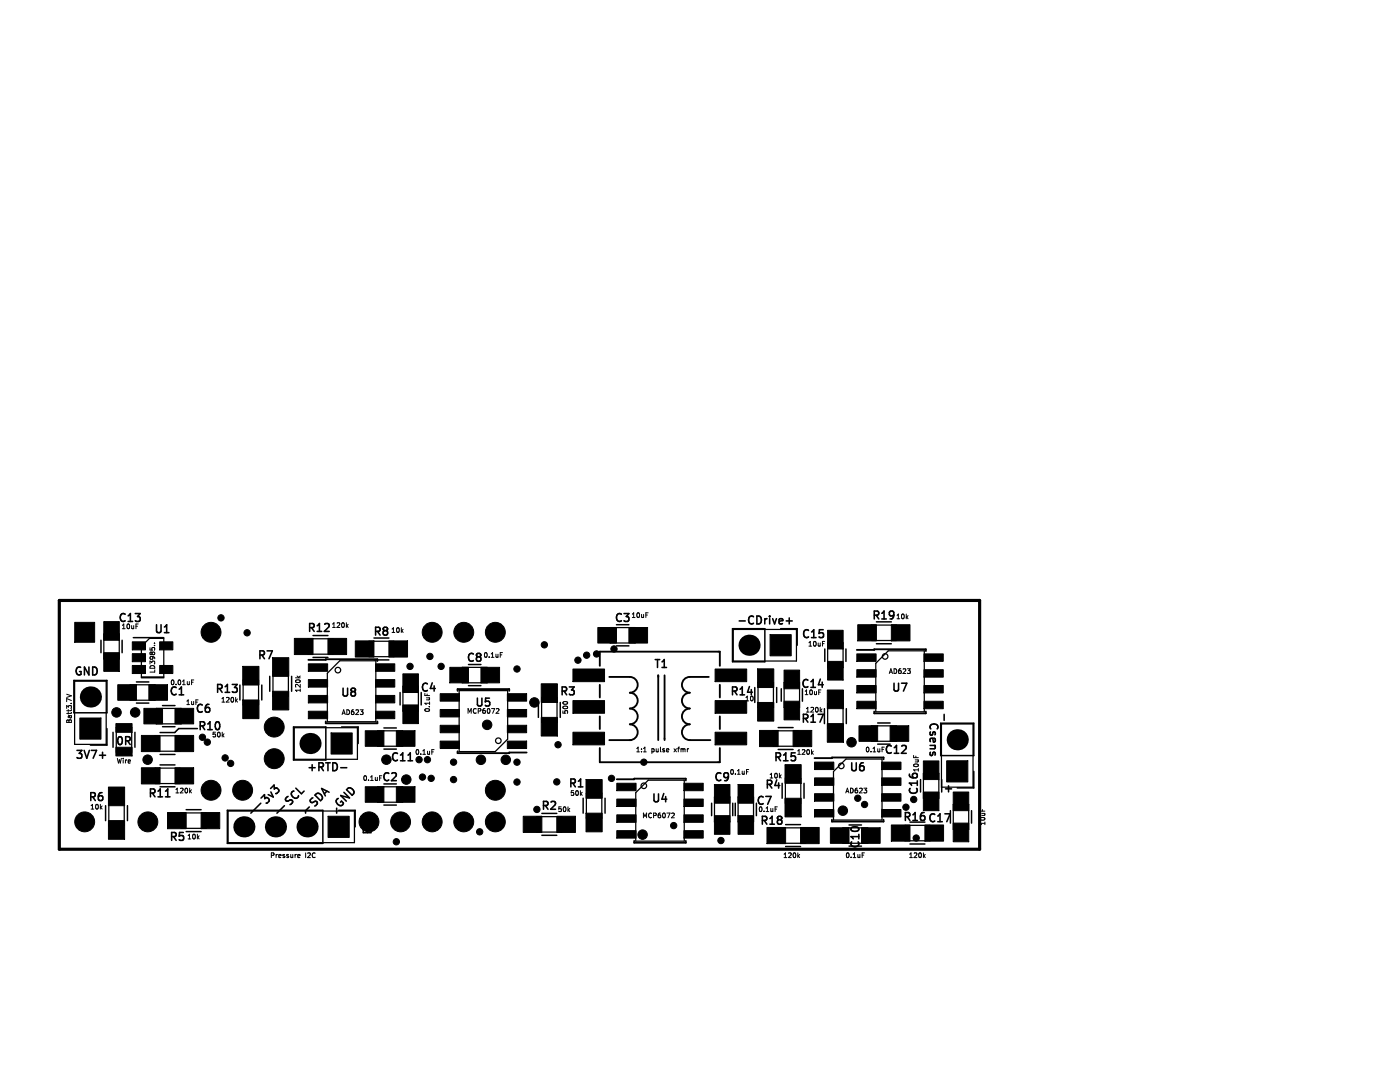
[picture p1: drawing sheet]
<svg xmlns="http://www.w3.org/2000/svg" width="279mm" height="216mm" viewBox="0 0 279 216" stroke-linecap="round" stroke-linejoin="round" font-family="sans-serif">
<g fill="none" stroke="#000" stroke-width=".32">
<path d="M16.1 133.2a.73 .73 0 0 0-.9 .7 .73 .73 0 0 0 .9 .7l.1-.6h-.3M17.7 133.1v1.6l-.9-1.6v1.6M18.5 133.1a.8 .8 0 0 1 .9 .8 .8 .8 0 0 1-.9 .8zM25 122.6a.63 .63 0 0 0-.8 0 .63 .63 0 0 0-.2 .7 .59 .59 0 0 0 .3 .6 .59 .59 0 0 0 .7 0M25.6 124h.9M25.6 122.9l.4-.5v1.6M27 122.4h1l-.6 .6 .5 .2v.7l-.2 .1-.7-.1M31.2 124.7v1.2l.3 .3h.3l.3-.3v-1.2M32.8 126.2h.9M32.8 125.1l.5-.4v1.5M35.2 137.2a.63 .63 0 0 0-.8 0 .63 .63 0 0 0-.2 .8 .59 .59 0 0 0 .3 .6 .59 .59 0 0 0 .7-.1M35.8 138.6h.9"/>
<path d="M35.8 137.5l.4-.4v1.5M43.4 137.4l.8-.1 .1-.2v-.4l-.3-.1h-.6v1.6M43.8 137.4l.5 .8M44.9 138.2h.9M44.9 137l.5-.4v1.6M46.4 136.6h.9l-.5 .6 .5 .1v.7l-.3 .2-.6-.2M51.9 130.7l.7-.1 .2-.2-.1-.4-.2-.1h-.6v1.5M52.3 130.7l.5 .7M53.3 129.9h1.1l-.7 1.5M61.8 125.2h.7l.2-.3-.1-.3-.2-.2h-.6v1.6M62.2 125.2l.5 .8M63.3 126h.9"/>
<path d="M63.3 124.9l.4-.5v1.6M64.8 124.6l.6-.2 .2 .2 .1 .3-1 1.1h1M68.5 137.3v1.3l.3 .3h.3l.3-.3v-1.3M70.3 138l-.3 .3v.3l.3 .3h.3l.3-.3v-.5l-.3-.1M70.3 138l-.3-.3 .3-.4 .5 .1 .1 .2-.3 .4M70.3 138h.3M75 126l.7-.1 .2-.2-.1-.4-.2-.1h-.6v1.5M75.3 126l.6 .7M76.8 125.8l-.3-.3 .3-.3h.3l.3 .3-.3 .3M76.8 125.8l-.3 .3v.3l.3 .3h.3l.3-.3v-.3l-.3-.3M76.8 125.8h.3M85.3 136.5a.63 .63 0 0 0-.8 0 .63 .63 0 0 0-.2 .7 .59 .59 0 0 0 .3 .6 .59 .59 0 0 0 .7 0"/>
<path d="M86.3 136.3l-.4 1.1h1M86.6 136.9v1M94.5 130.5a.63 .63 0 0 0-.8 0 .63 .63 0 0 0-.2 .8 .59 .59 0 0 0 .3 .6 .59 .59 0 0 0 .7-.1M95.3 139.3v1.3l.3 .3h.3l.3-.3v-1.3M95.4 131l-.3 .3v.3l.3 .3h.3l.3-.3v-.3l-.3-.3M95.4 131l-.3-.3 .3-.3h.3l.3 .3-.3 .3M95.4 131h.3M97.7 139.3h-.8l-.1 .8 .3-.2 .5 .1 .1 .2v.5l-.3 .2-.6-.2M112.2 137.9l.7-.1 .2-.2-.1-.4-.2-.1h-.6v1.5M112.6 137.9l.5 .7M113.6 137.1h1l-.5 .6 .4 .1v.7l-.2 .1-.7-.1M124 122.6a.63 .63 0 0 0-.8 0 .63 .63 0 0 0-.2 .7 .59 .59 0 0 0 .3 .6 .59 .59 0 0 0 .7 0"/>
<path d="M124.5 122.4h1l-.5 .6 .4 .2v.7l-.2 .1-.7-.1M130.8 131.6h.9M131.2 131.6v1.6M132.1 133.2h.9M132.1 132.1l.5-.5v1.6M146.2 137.9l.7-.1 .2-.2-.1-.4-.2-.1h-.6v1.5M146.6 137.9l.5 .7M147.5 123.9h1.2M147.7 138.6h.9M147.7 137.5l.4-.4v1.5M149.6 137l-.4 1.1h1M149.9 137.6v1"/>
<path d="M150.4 123.1a.63 .63 0 0 0-.8 0 .63 .63 0 0 0-.2 .7 .59 .59 0 0 0 .3 .6 .59 .59 0 0 0 .7-.1M151.1 122.9a.8 .8 0 0 1 .9 .8 .8 .8 0 0 1-.9 .8zM152.6 123.4v1.1M153.1 123.4l-.3 .1-.2 .2M153.6 122.9v.2M153.6 123.4v1.1M154.2 123.4l.4 1.1 .4-1.1M155.5 124l.7-.2v-.3l-.5-.1-.2 .3 .1 .7h.6M156.9 123.9h1.2M157.5 123.3v1.2M161.2 135.7a.63 .63 0 0 0-.7 0 .63 .63 0 0 0-.2 .8 .59 .59 0 0 0 .3 .6 .59 .59 0 0 0 .6-.1M161.4 125.8a.63 .63 0 0 0-.8 0 .63 .63 0 0 0-.2 .8 .59 .59 0 0 0 .3 .6 .59 .59 0 0 0 .7-.1"/>
<path d="M161.8 136l.5-.4v1.6M161.8 137.2h.9M162 127.2h.9M162 126.1l.4-.4v1.5M163.7 135.5l-.4 1.1h1M164.1 136.1v1.1M164.3 125.7h-.8v.7l.2-.1h.5l.2 .3-.1 .5-.2 .1-.6-.1M174.5 122.8l.7-.1 .2-.2-.1-.4-.2-.2h-.6v1.6M174.9 122.8l.5 .7M176 123.5h.9M176 122.4l.4-.5v1.6M178.4 122.6l-.3 .3-.5-.1-.1-.2 .1-.6 .5-.1 .2 .2a1.04 1.04 0 0 1-.4 1.4h-.3"/>
<path d="M178.4 136.3v1.3l.3 .3h.3l.3-.3v-1.3M179.9 136.3h1.1l-.7 1.6M15.4 149.7h.9l-.5 .6 .5 .2v.7l-.3 .1-.6-.1M16.8 149.7l.5 1.6 .5-1.6M18.1 159l.8-.1 .1-.2-.1-.4-.2-.1h-.6v1.5M18.2 149.7h1.1l-.7 1.6M18.5 159l.5 .7M19.9 150.7h1.2M20.4 158.2a.62 .62 0 0 0-.8 .6v.6l.2 .3h.4l.2-.1 .1-.5-.1-.3h-.5l-.3 .3M20.5 150.1v1.2M23.7 147.1l.2-.1a.84 .84 0 0 1 .5 .8 .84 .84 0 0 1-.5 .8l-.2-.2-.2-.4zM25.1 147.8l.7-.1 .2-.2-.1-.4-.2-.1h-.6v1.6"/>
<path d="M25.5 147.8l.5 .8M30 158.2h.8l.1-.3v-.3l-.3-.2h-.6v1.6M30.4 158.2l.5 .8M31.5 159h.9M31.5 157.9l.5-.5v1.6M33 159h.9M33 157.9l.5-.5v1.6M39.4 145.4h-3.7l-.8 .7M40 144.8h.7l.2-.3-.1-.3-.2-.2h-.6v1.6M40.3 144.8l.6 .8M40.4 140.7a.63 .63 0 0 0-.8 0 .63 .63 0 0 0-.2 .7 .59 .59 0 0 0 .3 .6 .59 .59 0 0 0 .7 0M41.5 145.6h.9"/>
<path d="M41.5 144.5l.4-.5v1.6M41.7 140.5a.62 .62 0 0 0-.7 .7v.6l.1 .2 .5 .1 .2-.1 .1-.6-.2-.2-.4-.1-.3 .3M43.1 144.2l.2-.2a.84 .84 0 0 1 .6 .8 .84 .84 0 0 1-.6 .8l-.2-.2-.1-.4zM52.1 159.3l.7-.7v.8l.5-.3 .4 .5-.3 .6-.3 .1M54 157.3l.7-.6v.7l.5-.2 .4 .4v.4l-.6 .3M54.1 158l.4 1-1-.4M57.5 158.9l-.5 .4v.3l.3 .3 .7-.3 .3 .2v.4l-.4 .4M58.7 157.9a.63 .63 0 0 0-.6 .5 .63 .63 0 0 0 .4 .7 .59 .59 0 0 0 .7 .2 .59 .59 0 0 0 .4-.5M59 157.3l1.2 1.1 .5-.5M61.7 153.2h1.2M62.3 152.6v1.2M62.4 159.2l-.4 .4v.4l.3 .1 .7-.2 .3 .3v.3l-.5 .3"/>
<path d="M62.9 158.7a.8 .8 0 0 1 1.2-.1 .8 .8 0 0 1-.1 1.2zM63.6 153h.8l.1-.3v-.3l-.3-.2h-.6v1.6M64 153l.5 .8M65 152.2h.9M65.3 157.9l-.6 .5M65.4 152.2v1.6M65.7 158.1l-1.5-.8 .7 1.5M66.4 152.2a.8 .8 0 0 1 .9 .8 .8 .8 0 0 1-.9 .8zM67.5 159.3a.73 .73 0 0 0-.1 1.2 .73 .73 0 0 0 1.1-.2l-.3-.4-.3 .2M68 153.2h1.2M68.6 158.1l1.1 1.1-1.7-.5 1.1 1.2M69.4 157.3a.82 .82 0 0 1 1.1 .3 .82 .82 0 0 1-.2 1.1l-1.1-1.1z"/>
<path d="M77.6 154.3a.63 .63 0 0 0-.8 0 .63 .63 0 0 0-.2 .8 .59 .59 0 0 0 .3 .6 .59 .59 0 0 0 .7-.1M78.2 154.3l.6-.1 .2 .1 .1 .3-1 1.2h1M79.3 150.4a.63 .63 0 0 0-.8 0 .63 .63 0 0 0-.1 .7 .59 .59 0 0 0 .3 .6 .59 .59 0 0 0 .6 0M79.9 151.8h.9M79.9 150.7l.5-.5v1.6M81.4 151.8h.9M81.4 150.7l.5-.5v1.6M113.9 156.3l.8-.1 .1-.2v-.4l-.3-.2h-.6v1.6M114.3 156.3l.5 .7M115.4 157h.9M115.4 155.9l.5-.5v1.6M130.5 158.4v1.3l.3 .3h.3l.3-.3v-1.3"/>
<path d="M132.5 158.3l-.4 1.2h1M132.8 158.9v1.1M143.9 154.3a.63 .63 0 0 0-.8 0 .63 .63 0 0 0-.2 .8 .59 .59 0 0 0 .3 .6 .59 .59 0 0 0 .7-.1M145.4 154.9l-.3 .3h-.3l-.3-.3 .1-.6 .5-.1 .2 .1a1.04 1.04 0 0 1-.4 1.5h-.3M152.3 159.1a.63 .63 0 0 0-.8 0 .63 .63 0 0 0-.2 .7 .59 .59 0 0 0 .3 .6 .59 .59 0 0 0 .7-.1M152.8 158.9h1.1l-.7 1.6M153.1 156.5l.8-.1 .1-.2v-.4l-.3-.1h-.6v1.6M153.5 156.5l.5 .8M154.9 151.1l.7-.1 .2-.2-.1-.4-.2-.2h-.6v1.6M155 155.6l-.4 1.1h1M155.2 151.1l.6 .7M155.4 156.2v1.1"/>
<path d="M156.4 151.8h.9M156.4 150.7l.4-.5v1.6M158.7 150.2h-.7l-.1 .8 .2-.2 .5 .1 .2 .2-.1 .6-.2 .1-.6-.1M160.3 143.4l.8-.1 .1-.2v-.4l-.3-.2h-.6v1.6M160.7 143.4l.5 .7M161.8 144.1h.9M161.8 143l.5-.5v1.6M163.3 142.5h1l-.7 1.6M170 152.2v1.3l.3 .3h.3l.3-.3v-1.3M172.3 152.2a.62 .62 0 0 0-.7 .7v.6l.1 .2 .5 .1 .2-.2 .1-.5-.2-.2-.4-.1-.3 .3M177.9 148.9a.63 .63 0 0 0-.8 0 .63 .63 0 0 0-.2 .7 .59 .59 0 0 0 .3 .6 .59 .59 0 0 0 .7 0M178.5 150.3h.9"/>
<path d="M178.5 149.2l.4-.5v1.6M180 148.9l.6-.2 .2 .2 .1 .3-1 1.1h1M181.5 154.5a.62 .62 0 0 0 .7 .7h.6l.2-.1 .1-.5-.2-.2-.5-.1-.2 .2-.1 .4 .3 .3M181.6 157.3a.63 .63 0 0 0 0 .8 .63 .63 0 0 0 .8 .2 .59 .59 0 0 0 .6-.3 .59 .59 0 0 0-.1-.7M183.1 155.8v.9M183.1 156.3h-1.6l.4 .4M185.6 148.7h1.1M185.7 146v.6h.4v-.3l.3-.3 .3 .3-.1 .3M185.7 150.1v.6h.4v-.4l.3-.2 .3 .2-.1 .4M185.8 145.4a.63 .63 0 0 1 0-.7 .63 .63 0 0 1 .7-.2 .59 .59 0 0 1 .6 .3 .59 .59 0 0 1-.1 .6M186.1 147.3l.2 .8 .3-.1 .1-.5-.3-.2-.7 .1v.6M186.5 148.7l.2 .3-.1 .3-1 .1"/>
<path d="M188.4 142.5v1.2M188.7 157.4h1.2M189.3 156.8v1.2M34.3 166.9h.7l.2-.3-.1-.3-.2-.2h-.6v1.6M34.6 166.9l.6 .8M36.6 166.1h-.8v.8l.2-.2 .5 .1 .2 .2-.1 .5-.2 .2-.6-.2M52 160.3l-1.9 2M56.8 160.8l-1.5 1.5M61.7 161l-.7 .8v.5M67.2 161.3v1M72.5 164.7v-1l.6 .6 .2-.5h.6l.2 .2-.2 .7M73.3 166.2v-.8l-.3-.1h-.3l-.2 .3v.6h1.6"/>
<path d="M108.5 160.7h.7l.2-.3-.1-.3-.2-.2h-.6v1.6M108.8 160.7l.6 .8M110 160.1l.6-.2 .2 .2 .1 .3-1 1.1h1M152.1 163.7l.8-.1 .1-.2v-.4l-.3-.1h-.6v1.6M152.5 163.7l.5 .8M153.6 163.3l.5-.4v1.6M153.6 164.5h.9M155.4 163.6l-.3-.3 .3-.4 .5 .1 .1 .2-.3 .4M155.4 163.6l-.3 .3v.3l.3 .3h.3l.3-.3v-.5l-.3-.1M155.4 163.6h.3M169.9 165.2a.93 .93 0 0 1 1.5 .3 .89 .89 0 0 1-1.6-.1zM170 168a.63 .63 0 0 0 0 .8 .63 .63 0 0 0 .7 .2 .59 .59 0 0 0 .6-.3 .59 .59 0 0 0-.1-.7"/>
<path d="M171.4 166.5v.9M171.4 166.9h-1.6l.5 .5M180.7 163l.7-.1 .2-.2-.1-.4-.2-.2h-.6v1.6M181.1 163l.5 .7M182.2 163.7h.9M182.2 162.6l.4-.5v1.6M184.4 162.1a.62 .62 0 0 0-.7 .7v.6l.1 .2 .5 .1 .2-.1 .1-.6-.2-.2-.4-.1-.3 .3M186.6 162.5a.63 .63 0 0 0-.8 0 .63 .63 0 0 0-.2 .8 .59 .59 0 0 0 .3 .6 .59 .59 0 0 0 .7-.1M187.2 164h.9M187.2 162.8l.4-.4v1.6M188.6 162.4h1l-.6 1.6"/>
</g>
<g fill="none" stroke="#000" stroke-width=".25">
<path d="M14.9 135.9h6.3v12.6h-6.3zM20.7 126.5h3.1v5h-3.1zM26 136.6h4.9v3.1h-4.9zM28.2 129l1.6-1.6h2.9v7.7h-4.5zM48.5 135.7h3.1v5h-3.1zM54.5 134h3.1v4.9h-3.1zM61.5 127.5h4.9v3h-4.9zM65.3 134.3l2.5-2.4h7.2v12.1h-9.7zM73.6 128h5v3h-5zM80.4 136.9h3.1v5h-3.1zM91.6 137.8h9.7v9.7l-2.5 2.5h-7.2zM92.3 133.2h4.9v3h-4.9z"/>
<path d="M108.1 139.2h3.1v4.9h-3.1zM121.8 125.2h5v3.1h-5zM146.3 125.6h12.6v6.3h-12.6zM151.3 136.2h3.1v5h-3.1zM156.5 136.2h3.1v5h-3.1zM165.2 128.3h3.1v4.9h-3.1zM173.9 124.7h5v3.1h-5zM174.8 132.3l2.5-2.4h7.2v12.1h-9.7zM21.7 159.8h3.1v4.9h-3.1zM23.2 145.1h3.1v5h-3.1zM30.9 146.8h5v3.1h-5zM30.9 153.3h5v3.1h-5z"/>
<path d="M31.2 141.4h5v3h-5zM58.7 145.2h12.6v6.3h-12.6zM75.4 145.8h4.9v3.1h-4.9zM75.4 157h4.9v3.1h-4.9zM117 158.3h3.1v5h-3.1zM129.4 155.7h7.2v12.1h-9.7v-9.6zM142.6 159h3.1v5h-3.1zM147.3 159h3.1v5h-3.1zM154.3 145.8h5v3.1h-5zM156.7 155.3h3.1v5h-3.1zM165.2 140.4h3.1v5h-3.1zM166.3 153.9l2.5-2.4h7.2v12.1h-9.7z"/>
<path d="M173.9 144.8h5v3.1h-5zM184.3 154.3h3.1v5h-3.1zM187.9 144.5h6.3v12.6h-6.3zM36.2 162.2h4.9v3.1h-4.9zM45.5 161.8h25.2v6.3h-25.2zM107.1 163h5v3h-5zM155.8 165.2h5v3.1h-5zM168.2 165.2h5v3.1h-5zM180.6 164.7h5v3.1h-5zM190.2 160.5h3.1v5h-3.1z"/>
<circle cx="67.4" cy="133.7" r=".56"/>
<circle cx="176.6" cy="131" r=".56"/>
<circle cx="99.5" cy="147.8" r=".56"/>
<circle cx="128.5" cy="156.8" r=".56"/>
<circle cx="167.9" cy="152.8" r=".56"/>
</g>
<path d="M11.8 119.8h183.7v49.7h-183.7z" fill="none" stroke="#000" stroke-width=".63"/>
<g fill="#000" stroke="#000" stroke-width=".2">
<path d="M14.9 124.2h4v4h-4z" fill-rule="evenodd"/>
<path d="M20.7 130.2h3.1v3.8h-3.1z" fill-rule="evenodd"/>
<path d="M20.7 124h3.1v3.8h-3.1z" fill-rule="evenodd"/>
<path d="M26.4 132.8h2.6v1.6h-2.6z" fill-rule="evenodd"/>
<path d="M26.4 130.4h2.6v1.6h-2.6z" fill-rule="evenodd"/>
<path d="M26.4 128.1h2.6v1.6h-2.6z" fill-rule="evenodd"/>
<path d="M23.5 136.6h3.7v3.1h-3.7z" fill-rule="evenodd"/>
<path d="M31.9 128.1h2.6v1.6h-2.6z" fill-rule="evenodd"/>
<path d="M31.9 132.8h2.6v1.6h-2.6z" fill-rule="evenodd"/>
<path d="M29.7 136.6h3.7v3.1h-3.7z" fill-rule="evenodd"/>
<path d="M48.4 133h3.3v3.7h-3.3z" fill-rule="evenodd"/>
<path d="M48.4 139.7h3.3v3.7h-3.3z" fill-rule="evenodd"/>
<path d="M54.4 131.2h3.2v3.8h-3.2z" fill-rule="evenodd"/>
<path d="M54.4 137.9h3.2v3.8h-3.2z" fill-rule="evenodd"/>
<path d="M61.5 132.5h3.9v1.4h-3.9z" fill-rule="evenodd"/>
<path d="M61.5 135.6h3.9v1.5h-3.9z" fill-rule="evenodd"/>
<path d="M58.7 127.4h3.8v3.2h-3.8z" fill-rule="evenodd"/>
<path d="M65.4 127.4h3.8v3.2h-3.8z" fill-rule="evenodd"/>
<path d="M70.9 127.9h3.7v3.2h-3.7z" fill-rule="evenodd"/>
<path d="M74.9 135.6h3.9v1.5h-3.9z" fill-rule="evenodd"/>
<path d="M74.9 132.5h3.9v1.4h-3.9z" fill-rule="evenodd"/>
<path d="M77.6 127.9h3.7v3.2h-3.7z" fill-rule="evenodd"/>
<path d="M80.4 134.5h3.1v3.7h-3.1z" fill-rule="evenodd"/>
<path d="M89.8 133.2h3.7v3.1h-3.7z" fill-rule="evenodd"/>
<path d="M87.8 138.4h3.9v1.5h-3.9z" fill-rule="evenodd"/>
<path d="M96 133.2h3.7v3.1h-3.7z" fill-rule="evenodd"/>
<path d="M101.3 138.4h3.8v1.5h-3.8z" fill-rule="evenodd"/>
<path d="M114.3 133.5h6.3v2.5h-6.3z" fill-rule="evenodd"/>
<path d="M119.3 125.2h3.7v3.1h-3.7z" fill-rule="evenodd"/>
<path d="M125.5 125.2h3.7v3.1h-3.7z" fill-rule="evenodd"/>
<path d="M142.7 133.5h6.3v2.5h-6.3z" fill-rule="evenodd"/>
<path d="M151.2 133.5h3.2v3.7h-3.2z" fill-rule="evenodd"/>
<path d="M153.7 126.6h4.2v4.3h-4.2z" fill-rule="evenodd"/>
<path d="M156.5 133.7h3.1v3.7h-3.1z" fill-rule="evenodd"/>
<path d="M165.2 132h3.1v3.7h-3.1z" fill-rule="evenodd"/>
<path d="M165.2 125.8h3.1v3.7h-3.1z" fill-rule="evenodd"/>
<path d="M171 130.5h3.8v1.5h-3.8z" fill-rule="evenodd"/>
<path d="M171 133.6h3.8v1.5h-3.8z" fill-rule="evenodd"/>
<path d="M171 136.8h3.8v1.5h-3.8z" fill-rule="evenodd"/>
<path d="M171.2 124.7h3.7v3.2h-3.7z" fill-rule="evenodd"/>
<path d="M177.9 124.7h3.7v3.2h-3.7z" fill-rule="evenodd"/>
<path d="M184.4 136.8h3.8v1.5h-3.8z" fill-rule="evenodd"/>
<path d="M184.4 133.6h3.8v1.5h-3.8z" fill-rule="evenodd"/>
<path d="M184.4 130.5h3.8v1.5h-3.8z" fill-rule="evenodd"/>
<path d="M15.9 143.3h4.3v4.2h-4.3z" fill-rule="evenodd"/>
<path d="M23.1 149.1h3.3v1.7h-3.3z" fill-rule="evenodd"/>
<path d="M23.1 144.4h3.3v1.7h-3.3z" fill-rule="evenodd"/>
<path d="M28.2 146.7h3.7v3.3h-3.7z" fill-rule="evenodd"/>
<path d="M28.2 153.2h3.7v3.2h-3.7z" fill-rule="evenodd"/>
<path d="M28.7 141.3h3.7v3.1h-3.7z" fill-rule="evenodd"/>
<path d="M34.9 146.7h3.7v3.3h-3.7z" fill-rule="evenodd"/>
<path d="M34.9 141.3h3.7v3.1h-3.7z" fill-rule="evenodd"/>
<path d="M34.9 153.2h3.7v3.2h-3.7z" fill-rule="evenodd"/>
<path d="M61.5 138.8h3.9v1.5h-3.9z" fill-rule="evenodd"/>
<path d="M61.5 141.9h3.9v1.5h-3.9z" fill-rule="evenodd"/>
<path d="M66.1 146.2h4.2v4.3h-4.2z" fill-rule="evenodd"/>
<path d="M74.9 141.9h3.9v1.5h-3.9z" fill-rule="evenodd"/>
<path d="M74.9 138.8h3.9v1.5h-3.9z" fill-rule="evenodd"/>
<path d="M72.9 157h3.7v3.1h-3.7z" fill-rule="evenodd"/>
<path d="M72.9 145.8h3.7v3.1h-3.7z" fill-rule="evenodd"/>
<path d="M79.1 157h3.7v3.1h-3.7z" fill-rule="evenodd"/>
<path d="M79.1 145.8h3.7v3.1h-3.7z" fill-rule="evenodd"/>
<path d="M80.4 140.7h3.1v3.7h-3.1z" fill-rule="evenodd"/>
<path d="M87.8 141.6h3.9v1.5h-3.9z" fill-rule="evenodd"/>
<path d="M87.8 144.7h3.9v1.5h-3.9z" fill-rule="evenodd"/>
<path d="M87.8 147.9h3.9v1.5h-3.9z" fill-rule="evenodd"/>
<path d="M101.3 147.9h3.8v1.5h-3.8z" fill-rule="evenodd"/>
<path d="M101.3 144.7h3.8v1.5h-3.8z" fill-rule="evenodd"/>
<path d="M101.3 141.6h3.8v1.5h-3.8z" fill-rule="evenodd"/>
<path d="M108 143.1h3.2v3.8h-3.2z" fill-rule="evenodd"/>
<path d="M108 136.4h3.2v3.8h-3.2z" fill-rule="evenodd"/>
<path d="M114.3 139.8h6.3v2.5h-6.3z" fill-rule="evenodd"/>
<path d="M114.3 146.1h6.3v2.5h-6.3z" fill-rule="evenodd"/>
<path d="M117 155.6h3.2v3.7h-3.2z" fill-rule="evenodd"/>
<path d="M123.1 156.3h3.8v1.5h-3.8z" fill-rule="evenodd"/>
<path d="M136.5 156.3h3.8v1.5h-3.8z" fill-rule="evenodd"/>
<path d="M142.6 156.5h3.1v3.8h-3.1z" fill-rule="evenodd"/>
<path d="M142.7 139.8h6.3v2.5h-6.3z" fill-rule="evenodd"/>
<path d="M142.7 146.1h6.3v2.5h-6.3z" fill-rule="evenodd"/>
<path d="M147.3 156.5h3.1v3.8h-3.1z" fill-rule="evenodd"/>
<path d="M151.2 140.2h3.2v3.7h-3.2z" fill-rule="evenodd"/>
<path d="M151.6 145.8h3.7v3.2h-3.7z" fill-rule="evenodd"/>
<path d="M156.5 139.9h3.1v3.7h-3.1z" fill-rule="evenodd"/>
<path d="M156.7 152.6h3.2v3.7h-3.2z" fill-rule="evenodd"/>
<path d="M158.3 145.8h3.7v3.2h-3.7z" fill-rule="evenodd"/>
<path d="M162.6 152.1h3.8v1.5h-3.8z" fill-rule="evenodd"/>
<path d="M162.6 155.2h3.8v1.5h-3.8z" fill-rule="evenodd"/>
<path d="M162.6 158.4h3.8v1.5h-3.8z" fill-rule="evenodd"/>
<path d="M165.1 144.4h3.2v3.7h-3.2z" fill-rule="evenodd"/>
<path d="M165.1 137.7h3.2v3.7h-3.2z" fill-rule="evenodd"/>
<path d="M171 139.9h3.8v1.5h-3.8z" fill-rule="evenodd"/>
<path d="M171.4 144.8h3.8v3.1h-3.8z" fill-rule="evenodd"/>
<path d="M176 158.4h3.8v1.5h-3.8z" fill-rule="evenodd"/>
<path d="M176 155.2h3.8v1.5h-3.8z" fill-rule="evenodd"/>
<path d="M176 152.1h3.8v1.5h-3.8z" fill-rule="evenodd"/>
<path d="M177.6 144.8h3.8v3.1h-3.8z" fill-rule="evenodd"/>
<path d="M184.4 139.9h3.8v1.5h-3.8z" fill-rule="evenodd"/>
<path d="M184.3 151.8h3.1v3.8h-3.1z" fill-rule="evenodd"/>
<path d="M188.9 151.8h4.2v4.2h-4.2z" fill-rule="evenodd"/>
<path d="M21.6 163.7h3.3v3.8h-3.3z" fill-rule="evenodd"/>
<path d="M21.6 157h3.3v3.8h-3.3z" fill-rule="evenodd"/>
<path d="M33.4 162.1h3.8v3.3h-3.8z" fill-rule="evenodd"/>
<path d="M40.1 162.1h3.8v3.3h-3.8z" fill-rule="evenodd"/>
<path d="M65.5 162.9h4.2v4.2h-4.2z" fill-rule="evenodd"/>
<path d="M104.4 162.9h3.7v3.2h-3.7z" fill-rule="evenodd"/>
<path d="M111.1 162.9h3.7v3.2h-3.7z" fill-rule="evenodd"/>
<path d="M117 162.3h3.2v3.7h-3.2z" fill-rule="evenodd"/>
<path d="M123.1 159.4h3.8v1.5h-3.8z" fill-rule="evenodd"/>
<path d="M123.1 162.6h3.8v1.5h-3.8z" fill-rule="evenodd"/>
<path d="M123.1 165.7h3.8v1.5h-3.8z" fill-rule="evenodd"/>
<path d="M136.5 165.7h3.8v1.5h-3.8z" fill-rule="evenodd"/>
<path d="M136.5 162.6h3.8v1.5h-3.8z" fill-rule="evenodd"/>
<path d="M136.5 159.4h3.8v1.5h-3.8z" fill-rule="evenodd"/>
<path d="M142.6 162.8h3.1v3.7h-3.1z" fill-rule="evenodd"/>
<path d="M147.3 162.8h3.1v3.7h-3.1z" fill-rule="evenodd"/>
<path d="M153.1 165.1h3.7v3.2h-3.7z" fill-rule="evenodd"/>
<path d="M159.8 165.1h3.7v3.2h-3.7z" fill-rule="evenodd"/>
<path d="M156.7 159.3h3.2v3.7h-3.2z" fill-rule="evenodd"/>
<path d="M162.6 161.5h3.8v1.5h-3.8z" fill-rule="evenodd"/>
<path d="M165.7 165.2h3.7v3.1h-3.7z" fill-rule="evenodd"/>
<path d="M171.9 165.2h3.8v3.1h-3.8z" fill-rule="evenodd"/>
<path d="M176 161.5h3.8v1.5h-3.8z" fill-rule="evenodd"/>
<path d="M177.9 164.6h3.7v3.2h-3.7z" fill-rule="evenodd"/>
<path d="M184.6 164.6h3.7v3.2h-3.7z" fill-rule="evenodd"/>
<path d="M184.3 158h3.1v3.8h-3.1z" fill-rule="evenodd"/>
<path d="M190.2 164.2h3.1v3.8h-3.1z" fill-rule="evenodd"/>
<path d="M190.2 158h3.1v3.8h-3.1z" fill-rule="evenodd"/>
<circle cx="42.1" cy="126.2" r="1.99"/>
<circle cx="44.1" cy="123.3" r=".63"/>
<circle cx="49.3" cy="126.3" r=".63"/>
<circle cx="81.8" cy="133" r=".63"/>
<circle cx="85.8" cy="131" r=".63"/>
<circle cx="86.2" cy="126.2" r="1.99"/>
<circle cx="88" cy="133" r=".63"/>
<circle cx="92.6" cy="126.2" r="1.99"/>
<circle cx="98.9" cy="126.2" r="1.99"/>
<circle cx="103.2" cy="133.5" r=".63"/>
<circle cx="108.6" cy="128.7" r=".63"/>
<circle cx="115.3" cy="131.7" r=".63"/>
<circle cx="117.1" cy="130.7" r=".63"/>
<circle cx="119.1" cy="130.5" r=".63"/>
<circle cx="122.5" cy="129.5" r=".63"/>
<circle cx="23.3" cy="142.2" r=".95"/>
<circle cx="27" cy="142.2" r=".95"/>
<circle cx="29.5" cy="151.6" r=".95"/>
<circle cx="40.4" cy="147.1" r=".63"/>
<circle cx="41.4" cy="148.1" r=".63"/>
<circle cx="42.1" cy="157.7" r="1.99"/>
<circle cx="44.9" cy="151.2" r=".63"/>
<circle cx="46" cy="152.3" r=".63"/>
<circle cx="48.4" cy="157.7" r="1.99"/>
<circle cx="54.7" cy="145.1" r="1.99"/>
<circle cx="54.7" cy="151.4" r="1.99"/>
<circle cx="77.1" cy="151.6" r=".95"/>
<circle cx="81.1" cy="155.6" r=".95"/>
<circle cx="83.6" cy="151.6" r=".63"/>
<circle cx="84.3" cy="155.1" r=".63"/>
<circle cx="85.3" cy="151.6" r=".63"/>
<circle cx="86" cy="155.3" r=".63"/>
<circle cx="90.5" cy="155.6" r=".63"/>
<circle cx="90.5" cy="152.1" r=".63"/>
<circle cx="96" cy="151.6" r=".95"/>
<circle cx="97.2" cy="144.6" r=".95"/>
<circle cx="98.9" cy="157.7" r="1.99"/>
<circle cx="100.9" cy="151.6" r=".95"/>
<circle cx="103.2" cy="156.1" r=".63"/>
<circle cx="103.2" cy="152.1" r=".63"/>
<circle cx="106.7" cy="140.2" r=".95"/>
<circle cx="111.1" cy="156" r=".63"/>
<circle cx="111.4" cy="148.6" r=".63"/>
<circle cx="122" cy="155.3" r=".63"/>
<circle cx="128.5" cy="152.1" r=".63"/>
<circle cx="169.9" cy="148.1" r=".95"/>
<circle cx="171.2" cy="159.3" r=".63"/>
<circle cx="182.4" cy="159.5" r=".63"/>
<circle cx="16.9" cy="164" r="1.99"/>
<circle cx="29.5" cy="164" r="1.99"/>
<circle cx="73.6" cy="164" r="1.99"/>
<circle cx="79.1" cy="168" r=".63"/>
<circle cx="79.9" cy="164" r="1.99"/>
<circle cx="86.2" cy="164" r="1.99"/>
<circle cx="92.6" cy="164" r="1.99"/>
<circle cx="95.7" cy="166" r=".63"/>
<circle cx="98.9" cy="164" r="1.99"/>
<circle cx="107.1" cy="161.5" r=".63"/>
<circle cx="128.2" cy="166.5" r=".95"/>
<circle cx="134.4" cy="164.7" r=".63"/>
<circle cx="143.9" cy="167.7" r=".63"/>
<circle cx="168.2" cy="161.8" r=".95"/>
<circle cx="172.5" cy="160.5" r=".63"/>
<circle cx="180.8" cy="161.1" r=".63"/>
<circle cx="182.8" cy="167.2" r=".63"/>
</g>
<g fill="none" stroke="#000" stroke-width=".2">
<path d="M13.3 138.5l1 .3-1 .4M14.3 139.8l-1-.4v.6M24.4 125.5h.6M24.4 124.8l.3-.3v1M25.4 124.6l.2-.1a.46 .46 0 0 1 .3 .5 .46 .46 0 0 1-.4 .4l-.2-.3zM26.3 124.8v.6h.4M26.7 124.8v.7M27.1 125h.3M27.6 124.5h-.5v1M29.9 129.3v.4h.5l-.1-.4h.5v.4M29.9 132.5v-.6l.4 .3 .1-.2h.4v.5M30 133a.51 .51 0 0 1 .6-.2 .51 .51 0 0 1 .3 .5h-1z"/>
<path d="M30.1 130.1l-.2 .2 .2 .3M30.1 130.6h.1M30.1 130.1h.1M30.2 130.1l.1 .2M30.3 130.3l.2-.2 .4 .2-.2 .3-.4-.1M30.3 131l.2 .2v.3h-.5l-.1-.3 .2-.2 .6 .1 .2 .4M30.3 130.5l-.1 .1M30.3 130.3v.2M30.8 128.8h.1M30.8 128.4h.1M30.9 133.7v.4h-1M34.3 135.8l.1-.1a.46 .46 0 0 1 .3 .5 .46 .46 0 0 1-.4 .4l-.1-.3z"/>
<path d="M35.1 136.5v.1M35.6 135.8l.2-.1a.46 .46 0 0 1 .3 .5 .46 .46 0 0 1-.4 .4l-.2-.3zM36.4 136.6h.6M36.4 135.9l.3-.2v.9M37.3 139.9l.3-.3v1M37.4 136v.6l.4-.1M37.8 136v.6M38.2 136.1h.3M38.2 140l.1 .6 .3-.1M38.6 140v.6M38.7 135.7h-.5v.9M39.5 139.6h-.4v1"/>
<path d="M44.3 139.4l.3-.2v.9M45.2 139.2h.3l.2 .2-.6 .7h.6M46.2 139.2h.1a.46 .46 0 0 1 .3 .4 .46 .46 0 0 1-.4 .5l-.1-.4zM47 139.2v.9M47.1 139.7l.3 .4M47.4 139.5l-.4 .3M59 135.3h.9M59.1 135.7a.45 .45 0 0 1 .5-.1 .45 .45 0 0 1 .3 .5 .46 .46 0 0 1-.6 .2 .46 .46 0 0 1-.3-.5zM59.3 134.9l.3 .4M59.9 136.6v.5l-.7-.5-.2 .1 .1 .4M59.9 137.5v.5M59.9 137.7h-.9l.2 .3"/>
<path d="M59.9 134.9l-.3 .3M66.4 125.2h.5M66.4 124.5l.2-.2v.9M67.3 124.4l.3-.1 .2 .2-.6 .7h.6M68.3 124.4l.1-.1a.46 .46 0 0 1 .3 .4 .46 .46 0 0 1-.4 .5l-.1-.4zM69.1 124.3v.9M69.2 124.8l.3 .4M69.5 124.6l-.4 .3M78.2 126.2h.6M78.2 125.5l.3-.2v.9M79.2 125.3h.2a.46 .46 0 0 1 .3 .4 .46 .46 0 0 1-.4 .5l-.2-.4zM80.1 125.3v.9"/>
<path d="M80.2 125.8l.3 .4M80.5 125.6l-.4 .3M84.8 138.3v.5h.9M85.1 139.2h.6M85.2 138.5v.3M85.6 139.2l.1 .4h-.6M96.8 130.3l.1-.1a.46 .46 0 0 1 .3 .5 .46 .46 0 0 1-.4 .4l-.1-.3zM97.6 131.1v.1M98 131.2h.6M98 130.5l.3-.3v1M99 130.5v.6h.4M99.4 130.5v.7"/>
<path d="M99.8 130.7h.3M100.3 130.2h-.5v1M126.2 123.2h.5M126.2 122.5l.3-.2v.9M127.2 122.4l.1-.1a.46 .46 0 0 1 .4 .5 .46 .46 0 0 1-.5 .4l-.1-.3zM128 122.6l.1 .6 .3-.1M128.4 122.6v.6M128.9 122.7h.3M129.3 122.3h-.4v.9M148.9 139.9h.5M148.9 139.2l.2-.3v1M149.9 139l.1-.1a.46 .46 0 0 1 .3 .5 .46 .46 0 0 1-.4 .4l-.1-.3z"/>
<path d="M160.7 138.6h.5M160.7 137.9l.3-.2v.9M161.4 128.9h.6M161.4 128.3l.3-.3v.9M161.7 137.8l.1-.1a.46 .46 0 0 1 .4 .5 .46 .46 0 0 1-.5 .4l-.1-.4zM162.4 128.1l.2-.1a.46 .46 0 0 1 .3 .5 .46 .46 0 0 1-.4 .4l-.2-.3zM162.5 138l.1 .6 .3-.1M162.9 138v.6M163.3 128.3v.6l.4-.1M163.4 138.1h.3M163.7 128.3v.6M163.8 137.7h-.4v.9"/>
<path d="M164.1 128.4h.4M164.6 128h-.5v.9M177.5 134.4l.3-1 .3 1M177.6 134.1h.4M178.4 133.4a.48 .48 0 0 1 .6 .5 .48 .48 0 0 1-.6 .5zM179 123.5h.6M179 122.8l.3-.3v1M179.8 133.4l-.4 .3-.1 .5 .2 .2 .3-.1v-.5h-.3l-.2 .2M180 122.6l.1-.1a.46 .46 0 0 1 .4 .5 .46 .46 0 0 1-.4 .4l-.2-.3zM180.2 133.5l.4-.1 .2 .3-.6 .7h.6M180.9 122.5v1M181 123.1l.2 .4"/>
<path d="M181.1 133.4h.6l-.3 .4 .2 .1v.4h-.5M181.2 122.8l-.3 .4M13.3 141.4v-.6l.4 .3 .1-.3h.4v.6M13.3 143.7h.3l.2 .1 .3-.2 .2 .2v.4h-1zM13.6 141.6v.3M13.6 142.1v.4M13.8 143.8v.4M13.8 142.8l.2 .5 .3-.2-.1-.3M14.2 140.4h.1M14.3 142.1l-.2 .3h-.8M14.3 141.6l-.2 .2h-.8M14.3 142.8h-.6v.4"/>
<path d="M23.4 151.3l.2 1 .2-.7 .2 .7 .2-1M24.6 151.3v.1M24.6 151.6v.7M25 151.6v.7M25.3 151.6l-.3 .2M25.6 151.9h.4v-.2l-.3-.1-.1 .2v.4h.4M35.1 158.2h.5M35.1 157.5l.3-.2v.9M36 157.4l.4-.1 .1 .2-.5 .7h.5M37 157.4l.1-.1a.46 .46 0 0 1 .4 .5 .46 .46 0 0 1-.5 .4l-.1-.3zM37.3 140.6h.5M37.9 157.3v.9"/>
<path d="M37.9 157.9l.3 .3M38.2 157.6l-.3 .3M39.1 140.1h.3M43 146.1h-.5v.5l.5-.1v.5h-.5M43.5 146.2l.1-.1a.46 .46 0 0 1 .4 .5 .46 .46 0 0 1-.5 .4l-.1-.3zM44.3 140.1h.5M44.3 146.1v.9M44.4 146.7l.3 .3M44.7 146.4l-.4 .4M68.3 142.6l.3-1 .3 1M68.4 142.3h.4M69.2 141.6a.48 .48 0 0 1 .6 .5 .48 .48 0 0 1-.6 .5z"/>
<path d="M70.6 141.6l-.4 .3-.1 .5 .2 .2 .3-.1v-.5h-.3l-.2 .2M71 141.7l.4-.1 .2 .3-.6 .7h.6M71.9 141.6h.6l-.4 .4 .3 .1v.4h-.5M72.7 154.9l.1-.1a.46 .46 0 0 1 .4 .5 .46 .46 0 0 1-.5 .4l-.1-.3zM73.6 155.6v.1M74 155.7h.5M74 155.1l.2-.3v.9M74.9 155.1v.6l.4-.1M75.3 155.1v.6M75.8 155.2h.3M76.2 154.8h-.4v.9M83.1 149.7l.2-.1a.46 .46 0 0 1 .3 .5 .46 .46 0 0 1-.4 .4l-.2-.3z"/>
<path d="M84 150.4v.1M84.4 150.5h.5M84.4 149.8l.3-.2v.9M84.8 141.5a.46 .46 0 0 1 .6-.2 .46 .46 0 0 1 .3 .5 .46 .46 0 0 1-.5 .2 .46 .46 0 0 1-.4-.5zM85.3 149.9l.1 .6 .3-.1M85.6 141h.1M85.7 149.9v.6M85.7 140.1v.5M85.7 140.3h-.9l.3 .3M86.2 150h.3M86.6 149.6h-.4v.9M93.4 142.3v-.9l.3 .7 .3-.7v.9"/>
<path d="M95 141.5a.42 .42 0 0 0-.6 .4 .42 .42 0 0 0 .6 .3M95.4 141.9l.5-.1v-.3l-.5-.1v.9M96.8 141.4l-.4 .2-.1 .6 .2 .1 .3-.1v-.4l-.3-.1-.2 .2M97.3 141.5l.2-.1a.46 .46 0 0 1 .3 .5 .46 .46 0 0 1-.4 .4l-.2-.3zM98.1 141.4h.6l-.4 .9M99 141.5l.4-.1 .2 .3-.6 .6h.6M112.3 141.8v.5h.5l-.1-.4 .5-.1v.5M112.4 140.1a.46 .46 0 0 1 .5-.2 .46 .46 0 0 1 .3 .5 .46 .46 0 0 1-.5 .2 .46 .46 0 0 1-.3-.5zM112.4 141a.46 .46 0 0 1 .5-.2 .46 .46 0 0 1 .3 .5 .46 .46 0 0 1-.5 .2 .46 .46 0 0 1-.3-.5zM114.5 157.8h-.5v.4h.4l.1 .4h-.5M115 157.9l.1-.1a.46 .46 0 0 1 .3 .5 .46 .46 0 0 1-.4 .4l-.1-.3zM115.8 157.8v.9"/>
<path d="M115.9 158.4l.3 .3M116.2 158.1l-.4 .3M127.1 150h.5M127.1 149.4l.3-.3v.9M128 149.9v.1M128 149.4v.1M128.4 150h.6M128.4 149.4l.3-.3v.9M130.1 149.4h.3l.1 .2v.4h-.4M130.1 149.4v.9M131 149.4v.6l.4-.1M131.4 149.4v.6"/>
<path d="M131.8 149.1v.8l.1 .1M132.6 149.4l-.3 .1 .3 .3v.2h-.3M133 149.7l.5-.1-.1-.2h-.2l-.2 .1 .1 .5h.3M134.5 149.4l.5 .6M135 149.4l-.5 .6M135.2 149.4h.4M135.6 149.1l-.2 .1v.8M135.9 149.5l.3-.1 .1 .1M135.9 149.4v.6M136.3 149.5l.4-.1v.6M136.3 149.5v.5M137.2 149.4v.6"/>
<path d="M137.4 149.4l-.2 .2M145.9 153.6l.2-.1a.46 .46 0 0 1 .3 .5 .46 .46 0 0 1-.4 .4l-.2-.3zM146.8 154.4v.1M147.2 154.5h.5M147.2 153.8l.2-.3v1M148.1 153.9l.1 .5h.3M148.5 153.9v.6M149 154h.3M149.4 153.5h-.4v1M153.7 155.2h.5M153.7 154.6l.3-.3v.9M154.7 154.4l.1-.1a.46 .46 0 0 1 .4 .5 .46 .46 0 0 1-.5 .4l-.1-.3z"/>
<path d="M155.5 154.3v.9M155.6 154.9l.3 .3M155.9 154.6l-.4 .4M159.2 150.5h.5M159.2 149.8l.3-.2v.9M160.1 149.7l.4-.1 .1 .2-.5 .7h.5M160.9 142.1h.6M160.9 141.4l.3-.3v1M161.1 149.7l.1-.1a.46 .46 0 0 1 .4 .5 .46 .46 0 0 1-.5 .4l-.1-.3zM161.8 141.2l.4-.1 .2 .3-.6 .7h.6M162 149.6v.9M162 150.2l.3 .3"/>
<path d="M162.3 149.9l-.3 .4M162.8 141.2l.2-.1a.46 .46 0 0 1 .3 .5 .46 .46 0 0 1-.4 .4l-.2-.3zM163.7 141.1v1M163.8 141.7l.2 .4M164 141.5l-.3 .3M168.8 158.2l.3-.9 .3 .9M168.9 157.9h.4M169.7 157.3a.48 .48 0 0 1 .6 .4 .48 .48 0 0 1-.6 .5zM171.1 157.3l-.4 .2-.1 .5 .2 .2 .3-.1v-.4l-.3-.1-.2 .2M171.5 157.4l.4-.1 .2 .2-.6 .7h.6M172.4 157.3h.6l-.3 .3 .2 .1v.4h-.5M173 149.2l.1-.1a.46 .46 0 0 1 .3 .5 .46 .46 0 0 1-.4 .4l-.1-.3z"/>
<path d="M173.8 149.9v.1M174.2 150h.6M174.2 149.4l.3-.3v.9M175.2 149.4v.6l.4-.1M175.6 149.4v.6M176 149.5h.3M176.5 149.1h-.5v.9M182.3 150.7v.5h1M182.4 152.6a.56 .56 0 0 1 .9 .2 .46 .46 0 0 1-.6 .3 .46 .46 0 0 1-.3-.5zM182.6 151.6h.7M182.8 150.9v.3M183.2 151.6v.4h-.6"/>
<path d="M183.2 152.8v.1M183.3 153.3v.6M183.3 153.6h-1l.3 .3M18.2 161.4h.5M18.2 160.8l.2-.3v.9M19.2 160.6l.1-.1a.46 .46 0 0 1 .3 .5 .46 .46 0 0 1-.4 .4l-.1-.3zM20 160.5v.9M20.1 161.1l.3 .3M20.4 160.8l-.4 .4M37.5 167.4h.6M37.5 166.7l.3-.2v.9M38.5 166.5h.2a.46 .46 0 0 1 .3 .4 .46 .46 0 0 1-.4 .5l-.2-.4z"/>
<path d="M39.4 166.5v.9M39.5 167l.2 .4M39.7 166.8l-.3 .3M54.2 170.7l.4-.1v-.3l-.4-.1v.9M55.1 170.5v.6M55.4 170.5l-.3 .2M55.6 170.8l.5-.1-.1-.2h-.2l-.2 .1 .1 .5h.3M56.8 170.5l-.3 .1 .3 .3v.2h-.3M57.6 170.5l-.4 .1 .4 .3v.2h-.4M58 170.5l.1 .6 .3-.1M58.4 170.5v.6M58.9 170.5v.6"/>
<path d="M59.2 170.5l-.3 .2M59.4 170.8l.5-.1-.1-.2h-.2l-.2 .1 .1 .5h.3M61 170.2v.9M61.4 170.3l.4-.1 .1 .2-.5 .7h.5M62.9 170.3a.42 .42 0 0 0-.6 .4 .42 .42 0 0 0 .6 .3M112 161h-.5v.4h.5v.5h-.5M112.5 161.1l.1-.1a.46 .46 0 0 1 .4 .5 .46 .46 0 0 1-.5 .4l-.1-.3zM113.4 161v.9M113.4 161.6l.3 .3M113.7 161.3l-.3 .4M128.4 163.2v-1l.3 .7 .3-.7v1M130 162.3a.42 .42 0 0 0-.6 .4 .42 .42 0 0 0 .6 .4"/>
<path d="M130.4 162.7h.5v-.4l-.5-.1v1M131.8 162.2l-.4 .3-.1 .5 .2 .2 .3-.1v-.5h-.3l-.2 .2M132.3 162.3h.1a.43 .43 0 0 1 .4 .4 .43 .43 0 0 1-.4 .4l-.2-.3zM132.6 162.3h.1M133.1 162.2h.6l-.4 1M134.1 162.3h.4M134.1 162.3h-.1M134.5 162.3h.1M134.5 162.3v.3l-.5 .6h.6M151.6 161.1l.2-.1a.46 .46 0 0 1 .3 .5 .46 .46 0 0 1-.4 .4l-.2-.3zM152.5 161.9h.1M152.9 161.9h.5"/>
<path d="M152.9 161.3l.3-.3v.9M153.8 161.3l.1 .6h.3M154.2 161.3v.6M154.7 161.4h.3M155.1 161h-.4v.9M156.5 171.1h.5M156.5 170.4l.2-.2v.9M157.4 170.3l.3-.1 .2 .2-.6 .7h.6M158.4 170.3l.1-.1a.46 .46 0 0 1 .3 .5 .46 .46 0 0 1-.4 .4l-.1-.3zM159.2 170.2v.9M159.3 170.8l.3 .3M159.6 170.5l-.4 .4"/>
<path d="M169 170.3l.1-.1a.46 .46 0 0 1 .4 .5 .46 .46 0 0 1-.5 .4l-.1-.3zM169.9 171v.1M170.3 171.1h.5M170.3 170.4l.2-.2v.9M171.2 170.5v.6l.4-.1M171.6 170.5v.6M172.1 170.6h.3M172.5 170.2h-.4v.9M181.5 171.1h.6M181.5 170.4l.3-.2v.9M182.4 170.3l.4-.1 .2 .2-.6 .7h.6M183.4 170.3l.2-.1a.46 .46 0 0 1 .3 .5 .46 .46 0 0 1-.4 .4l-.2-.3z"/>
<path d="M184.3 170.2v.9M184.4 170.8l.3 .3M184.7 170.5l-.4 .4M195.6 161.4v.5h1M195.7 163.2a.45 .45 0 0 1 .5-.1 .45 .45 0 0 1 .3 .4 .46 .46 0 0 1-.5 .2 .46 .46 0 0 1-.3-.5zM195.9 162.3h.7M196.1 161.5v.4M196.5 162.3v.4h-.6M196.6 164v.6M196.6 164.3h-1l.3 .3"/>
</g>
<g fill="none" stroke="#000" stroke-width=".3">
<path d="M14.7 135.8h6.6v6.4h-6.6zM20.2 127.8v2.4M24.4 127.8v2.4M26.6 127.2h6.1M27.2 136.1h2.5M28.2 135.2h4.5M47.9 136.7v3M52.2 136.7v3M53.8 135v2.9M58.2 135v2.9M62.5 126.8h2.9M62.5 131.2h2.9"/>
<path d="M74.6 127.3h3M74.6 131.7h3M79.8 138.2v2.5M84.1 138.2v2.5M93.5 132.6h2.5M93.5 136.8h2.5M123 124.7h2.5M123 128.9h2.5M146.2 125.4h6.4v6.7h-6.4zM150.6 137.2v3M155 137.2v3M155.8 125.4h3.3v3.4"/>
<path d="M155.9 137.4v2.5M160.1 137.4v2.5M164.6 129.5v2.5M168.8 129.5v2.5M174.9 128.5h3M174.9 124.1h3M21.3 145.4v3.3h-3.3M22.6 146.1v3M26.9 146.1v3M27.2 140.3h2.5M31.9 150.5h3M31.9 146.2h3"/>
<path d="M31.9 152.6h3M31.9 157h3M32.4 145h2.5M32.4 140.8h2.5M58.6 145.1h6.4v6.6h-6.4zM68.2 145.1h3.3v3.3M76.6 156.4h2.5M76.6 149.5h2.5M76.6 145.3h2.5M107.4 140.2v2.9M111.8 140.2v2.9M116.4 159.3v3"/>
<path d="M120.7 159.3v3M155.3 145.2h3M155.3 149.5h3M156.1 156.3v3M160.5 156.3v3M164.5 141.4v3M168.9 141.4v3M175.2 148.5h2.4M175.2 144.3h2.4M183.7 155.6v2.4M187.7 144.3h6.6v6.5h-6.6zM187.9 155.6v2.4"/>
<path d="M194.3 153.9v3.3h-3.3M21.1 160.8v2.9M25.4 160.8v2.9M37.2 165.9h2.9M37.2 161.6h2.9M45.4 161.7h19v6.6h-19zM67.6 161.7h3.3v3.3M76.6 160.6h2.5M108.1 162.3h3M108.1 166.7h3M142 160.3v2.5M146.2 160.3v2.5"/>
<path d="M146.7 160.3v2.5M151 160.3v2.5M156.8 168.9h3M156.8 164.5h3M169.4 168.8h2.5M169.4 164.6h2.5M181.6 168.4h3M181.6 164h3M189.7 161.8v2.4M193.9 161.8v2.4"/>
</g>
<g fill="none" stroke="#000" stroke-width=".37">
<path d="M61.5 131.7l13.8-.2v.4M91.3 137.9v-.4h10.3v.4M119.7 132.9v-2.9h24v2.9M119.7 136.6v2.6M121.6 135.1h4.1a1.58 1.58 0 0 1 1.6 1.5 1.58 1.58 0 0 1-1.6 1.6 1.58 1.58 0 0 1 1.6 1.6 1.58 1.58 0 0 1-1.6 1.6 1.58 1.58 0 0 1 1.6 1.6 1.58 1.58 0 0 1-1.6 1.5 1.58 1.58 0 0 1 1.6 1.6 1.58 1.58 0 0 1-1.6 1.6M131.4 134.8v12.9M132.6 134.8v12.9M141.5 135.1h-3.8a1.58 1.58 0 0 0-1.6 1.5 1.58 1.58 0 0 0 1.6 1.6 1.58 1.58 0 0 0-1.6 1.6 1.58 1.58 0 0 0 1.6 1.6 1.58 1.58 0 0 0-1.6 1.6 1.58 1.58 0 0 0 1.6 1.5 1.58 1.58 0 0 0-1.6 1.6 1.58 1.58 0 0 0 1.6 1.6h4.1M143.7 136.6v2.6M171 129.7l13.8-.1v.3M65 144v.3h10.3v-.3M91.3 149.9v.4l13.8-.1"/>
<path d="M119.7 149.3v2.8h24v-2.8M119.7 143v2.5M121.6 147.7h4.4M123.1 155.5l13.8-.1v.3M143.7 143v2.5M162.6 151.3l13.7-.1v.3M174.5 142v.3h10.3v-.3M126.6 167.8v.4h10.3v-.4M166 163.6v.3h10.3v-.3"/>
</g>
<g fill="#000">
<circle cx="18" cy="139.1" r="2.11"/>
<circle cx="149.5" cy="128.8" r="2.11"/>
<circle cx="61.9" cy="148.4" r="2.11"/>
<circle cx="191" cy="147.6" r="2.11"/>
<circle cx="48.7" cy="165" r="2.11"/>
<circle cx="55" cy="165" r="2.11"/>
<circle cx="61.3" cy="165" r="2.11"/>
</g>
</svg>
